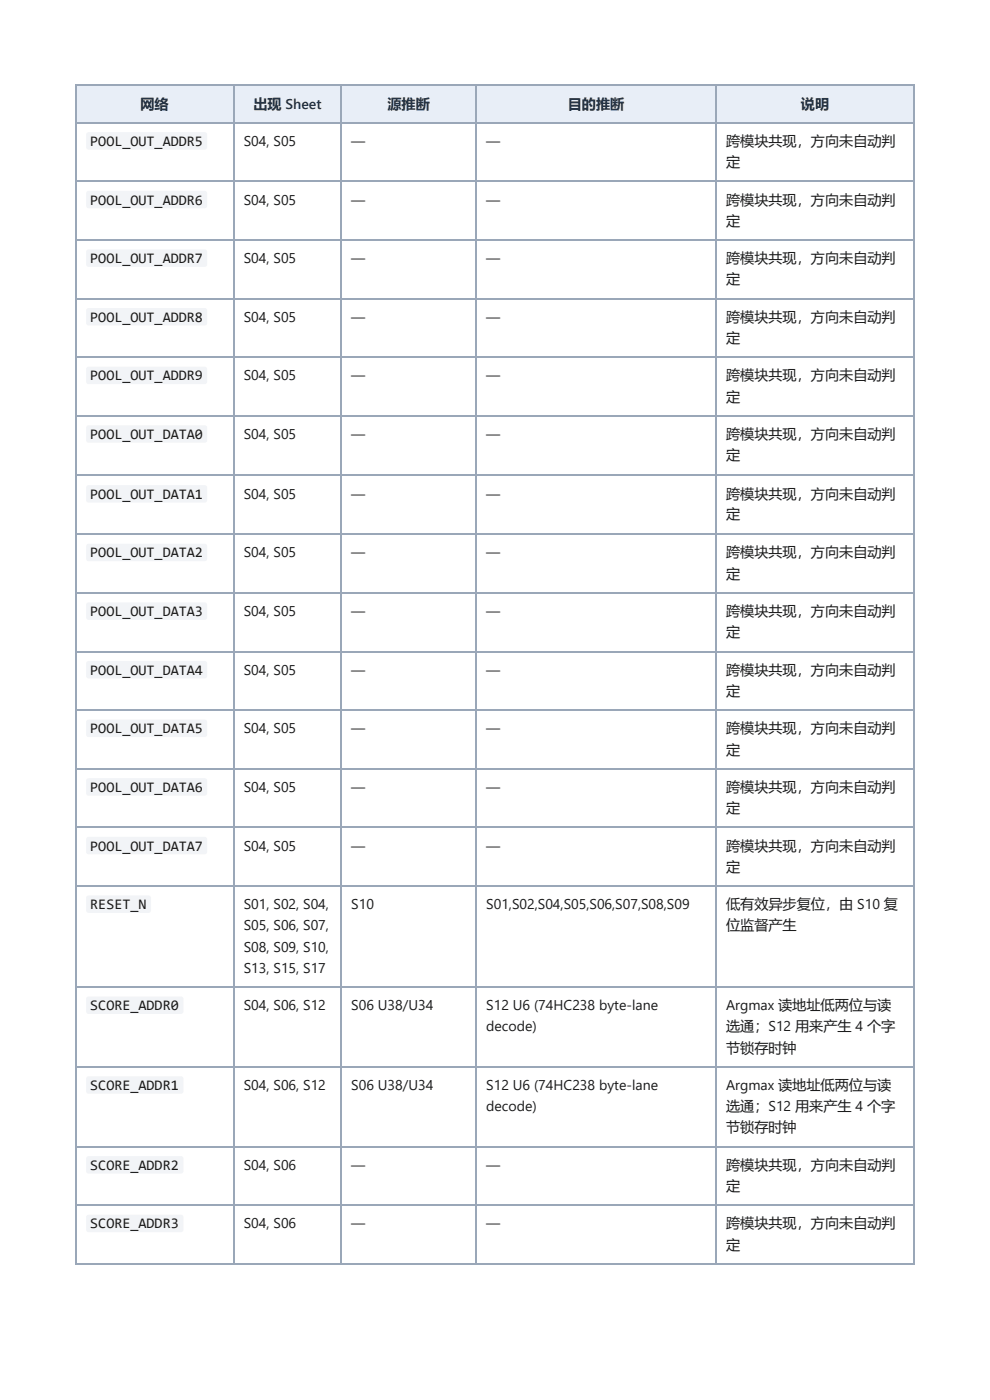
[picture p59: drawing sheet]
<svg xmlns="http://www.w3.org/2000/svg" width="210mm" height="297mm" viewBox="0 0 210 297" stroke-linecap="round" stroke-linejoin="round" font-family="sans-serif">
<defs><g id="words">
<g font-size="3.1" fill="#1a1a1a">
<text x="19.1" y="31">POOL_OUT_ADDR5</text>
<text x="19.1" y="43.4">POOL_OUT_ADDR6</text>
<text x="19.1" y="55.8">POOL_OUT_ADDR7</text>
<text x="19.1" y="68.3">POOL_OUT_ADDR8</text>
<text x="19.1" y="80.7">POOL_OUT_ADDR9</text>
<text x="19.1" y="93.1">POOL_OUT_DATA0</text>
<text x="19.1" y="105.8">POOL_OUT_DATA1</text>
<text x="19.1" y="118.3">POOL_OUT_DATA2</text>
<text x="19.1" y="130.7">POOL_OUT_DATA3</text>
<text x="19.1" y="143.1">POOL_OUT_DATA4</text>
<text x="19.1" y="155.6">POOL_OUT_DATA5</text>
<text x="19.1" y="168">POOL_OUT_DATA6</text>
<text x="19.1" y="180.4">POOL_OUT_DATA7</text>
<text x="19.1" y="192.9">RESET_N</text>
<text x="19.1" y="214.3">SCORE_ADDR0</text>
<text x="19.1" y="231.2">SCORE_ADDR1</text>
<text x="19.1" y="248.2">SCORE_ADDR2</text>
<text x="19.1" y="260.6">SCORE_ADDR3</text>
</g>
<g font-size="3" fill="#0b2e59">
<text x="29.8" y="23">网络</text>
<text x="53.7" y="23">出现 Sheet</text>
<text x="82.1" y="23">源推断</text>
<text x="120.4" y="23">目的推断</text>
<text x="169.8" y="23">说明</text>
</g>
<g font-size="3" fill="#1a1a1a">
<text x="51.7" y="31">S04, S05</text>
<text x="74.5" y="31">—</text>
<text x="103.1" y="31">—</text>
<text x="153.9" y="31">跨模块共现，方向未自动判</text>
<text x="153.9" y="35.5">定</text>
<text x="51.7" y="43.4">S04, S05</text>
<text x="74.5" y="43.4">—</text>
<text x="103.1" y="43.4">—</text>
<text x="153.9" y="43.4">跨模块共现，方向未自动判</text>
<text x="153.9" y="47.9">定</text>
<text x="51.7" y="55.8">S04, S05</text>
<text x="74.5" y="55.8">—</text>
<text x="103.1" y="55.8">—</text>
<text x="153.9" y="55.8">跨模块共现，方向未自动判</text>
<text x="153.9" y="60.3">定</text>
<text x="51.7" y="68.3">S04, S05</text>
<text x="74.5" y="68.3">—</text>
<text x="103.1" y="68.3">—</text>
<text x="153.9" y="68.3">跨模块共现，方向未自动判</text>
<text x="153.9" y="72.8">定</text>
<text x="51.7" y="80.7">S04, S05</text>
<text x="74.5" y="80.7">—</text>
<text x="103.1" y="80.7">—</text>
<text x="153.9" y="80.7">跨模块共现，方向未自动判</text>
<text x="153.9" y="85.2">定</text>
<text x="51.7" y="93.1">S04, S05</text>
<text x="74.5" y="93.1">—</text>
<text x="103.1" y="93.1">—</text>
<text x="153.9" y="93.1">跨模块共现，方向未自动判</text>
<text x="153.9" y="97.6">定</text>
<text x="51.7" y="105.8">S04, S05</text>
<text x="74.5" y="105.8">—</text>
<text x="103.1" y="105.8">—</text>
<text x="153.9" y="105.8">跨模块共现，方向未自动判</text>
<text x="153.9" y="110.1">定</text>
<text x="51.7" y="118.3">S04, S05</text>
<text x="74.5" y="118.3">—</text>
<text x="103.1" y="118.3">—</text>
<text x="153.9" y="118.3">跨模块共现，方向未自动判</text>
<text x="153.9" y="122.8">定</text>
<text x="51.7" y="130.7">S04, S05</text>
<text x="74.5" y="130.7">—</text>
<text x="103.1" y="130.7">—</text>
<text x="153.9" y="130.7">跨模块共现，方向未自动判</text>
<text x="153.9" y="135.2">定</text>
<text x="51.7" y="143.1">S04, S05</text>
<text x="74.5" y="143.1">—</text>
<text x="103.1" y="143.1">—</text>
<text x="153.9" y="143.1">跨模块共现，方向未自动判</text>
<text x="153.9" y="147.6">定</text>
<text x="51.7" y="155.6">S04, S05</text>
<text x="74.5" y="155.6">—</text>
<text x="103.1" y="155.6">—</text>
<text x="153.9" y="155.6">跨模块共现，方向未自动判</text>
<text x="153.9" y="160.1">定</text>
<text x="51.7" y="168">S04, S05</text>
<text x="74.5" y="168">—</text>
<text x="103.1" y="168">—</text>
<text x="153.9" y="168">跨模块共现，方向未自动判</text>
<text x="153.9" y="172.5">定</text>
<text x="51.7" y="180.4">S04, S05</text>
<text x="74.5" y="180.4">—</text>
<text x="103.1" y="180.4">—</text>
<text x="153.9" y="180.4">跨模块共现，方向未自动判</text>
<text x="153.9" y="184.9">定</text>
<text x="51.7" y="192.9">S01, S02, S04,</text>
<text x="51.7" y="197.4">S05, S06, S07,</text>
<text x="74.5" y="192.9">S10</text>
<text x="103.1" y="192.9">S01,S02,S04,S05,S06,S07,S08,S09</text>
<text x="153.9" y="192.9">低有效异步复位，由 S10 复</text>
<text x="153.9" y="197.4">位监督产生</text>
<text x="51.7" y="201.9">S08, S09, S10,</text>
<text x="51.7" y="206.4">S13, S15, S17</text>
<text x="51.7" y="214.3">S04, S06, S12</text>
<text x="74.5" y="214.3">S06 U38/U34</text>
<text x="103.1" y="214.3">S12 U6 (74HC238 byte-lane</text>
<text x="153.9" y="214.3">Argmax 读地址低两位与读</text>
<text x="103.1" y="218.8">decode)</text>
<text x="153.9" y="218.8">选通；S12 用来产生 4 个字</text>
<text x="153.9" y="223.3">节锁存时钟</text>
<text x="51.7" y="231.2">S04, S06, S12</text>
<text x="74.5" y="231.2">S06 U38/U34</text>
<text x="103.1" y="231.2">S12 U6 (74HC238 byte-lane</text>
<text x="153.9" y="231.2">Argmax 读地址低两位与读</text>
<text x="103.1" y="235.7">decode)</text>
<text x="153.9" y="235.7">选通；S12 用来产生 4 个字</text>
<text x="153.9" y="240.2">节锁存时钟</text>
<text x="51.7" y="248.2">S04, S06</text>
<text x="74.5" y="248.2">—</text>
<text x="103.1" y="248.2">—</text>
<text x="153.9" y="248.2">跨模块共现，方向未自动判</text>
<text x="153.9" y="252.7">定</text>
<text x="51.7" y="260.6">S04, S06</text>
<text x="74.5" y="260.6">—</text>
<text x="103.1" y="260.6">—</text>
<text x="153.9" y="260.6">跨模块共现，方向未自动判</text>
<text x="153.9" y="265.1">定</text>
</g>
</g></defs>
<g fill="#e8eef7">
<path d="M16.1 18.3h33.4v7.9h-33.4z"/>
<path d="M49.5 18.3h22.7v7.9h-22.7z"/>
<path d="M72.2 18.3h28.9v7.9h-28.9z"/>
<path d="M101.1 18.3h50.8v7.9h-50.8z"/>
<path d="M151.9 18.3h42v7.9h-42z"/>
</g>
<g fill="none" stroke="#9aa7b8" stroke-width=".26">
<path d="M15.9 18.1h178M16 18v250.3M49.6 18v250.3M72.4 18v250.3M100.9 18v250.3M151.7 18v250.3M15.9 26.1h178M15.9 38.5h178M15.9 50.9h178M15.9 63.4h178M15.9 75.8h178M15.9 88.2h178"/>
<path d="M15.9 100.7h178M15.9 113.4h178M15.9 125.8h178M15.9 138.2h178M15.9 150.7h178M15.9 163.1h178M15.9 175.6h178M15.9 188h178M15.9 209.4h178M15.9 226.4h178M15.9 243.3h178M15.9 255.7h178"/>
<path d="M15.9 268.2h178"/>
</g>
<path d="M193.8 18v250.3" fill="none" stroke="#9aa7b8" stroke-width=".25"/>
<g fill="#f2f4f7">
<path d="M18.4 28.2l.4-.2 24.7 .1 .4 .4v2.8l-.2 .4-.3 .1-24.7-.1-.3-.1-.1-.4v-2.6z"/>
<path d="M18.4 40.6l.4-.1h24.7l.4 .4v2.9l-.2 .3-.3 .1h-24.7l-.3-.2-.1-.3v-2.7z"/>
<path d="M18.4 53.1l.4-.2h24.7l.4 .4v2.9l-.1 .3-.4 .1h-24.7l-.3-.1-.1-.4v-2.7z"/>
<path d="M18.4 65.5l.4-.1h24.7l.4 .4v2.8l-.1 .3-.4 .2-24.7-.1-.3-.1-.1-.4v-2.6z"/>
<path d="M18.4 77.9l.4-.1h24.7l.4 .4v2.9l-.1 .2-.4 .2h-24.7l-.3-.2-.1-.3v-2.7z"/>
<path d="M18.4 90.4l.4-.2h24.7l.4 .4v2.9l-.1 .3-.4 .1h-24.7l-.3-.1-.1-.4v-2.6z"/>
<path d="M18.4 103.1l.4-.2h24.7l.4 .4v2.9l-.1 .3-.4 .1h-24.7l-.3-.1-.1-.4v-2.6z"/>
<path d="M18.4 115.5l.4-.1h24.7l.4 .4v2.8l-.1 .3-.4 .2h-24.7l-.3-.2-.1-.4v-2.6z"/>
<path d="M18.4 127.9l.4-.1h24.7l.4 .4v2.9l-.2 .3-.3 .1h-24.7l-.4-.2v-.3v-2.7z"/>
<path d="M18.4 140.4l.4-.2h24.7l.4 .5v2.8l-.1 .3-.4 .1h-24.7l-.3-.1-.1-.4v-2.6z"/>
<path d="M18.4 152.8l.4-.1h24.7l.4 .4v2.8l-.1 .3-.4 .2h-24.7l-.3-.2-.1-.4v-2.6z"/>
<path d="M18.4 165.3l.4-.2h24.7l.4 .4v2.9l-.1 .2-.4 .2h-24.7l-.3-.2-.1-.3v-2.7z"/>
<path d="M18.4 177.7l.4-.2h24.7l.4 .5v2.8l-.1 .3-.4 .1h-24.7l-.3-.1-.1-.4v-2.6z"/>
<path d="M18.4 190.1l.4-.1h12.8l.4 .4v2.8l-.2 .4-.3 .1h-12.8l-.4-.3v-.3v-2.6z"/>
<path d="M18.4 211.6l.4-.2h19.7l.4 .4v2.9l-.2 .3-.3 .1h-19.7l-.3-.1-.1-.4v-2.7z"/>
<path d="M18.4 228.5l.4-.2h19.7l.4 .5v2.8l-.2 .3-.3 .1h-19.7l-.3-.1-.1-.4v-2.6z"/>
<path d="M18.4 245.4l.4-.1h19.7l.4 .4v2.8l-.2 .3-.3 .2h-19.7l-.3-.2-.1-.4v-2.6z"/>
<path d="M18.4 257.9l.4-.2h19.7l.4 .4v2.9l-.2 .3-.3 .1h-19.7l-.3-.1-.1-.4v-2.7z"/>
</g>
<use href="#words"/>
</svg>
